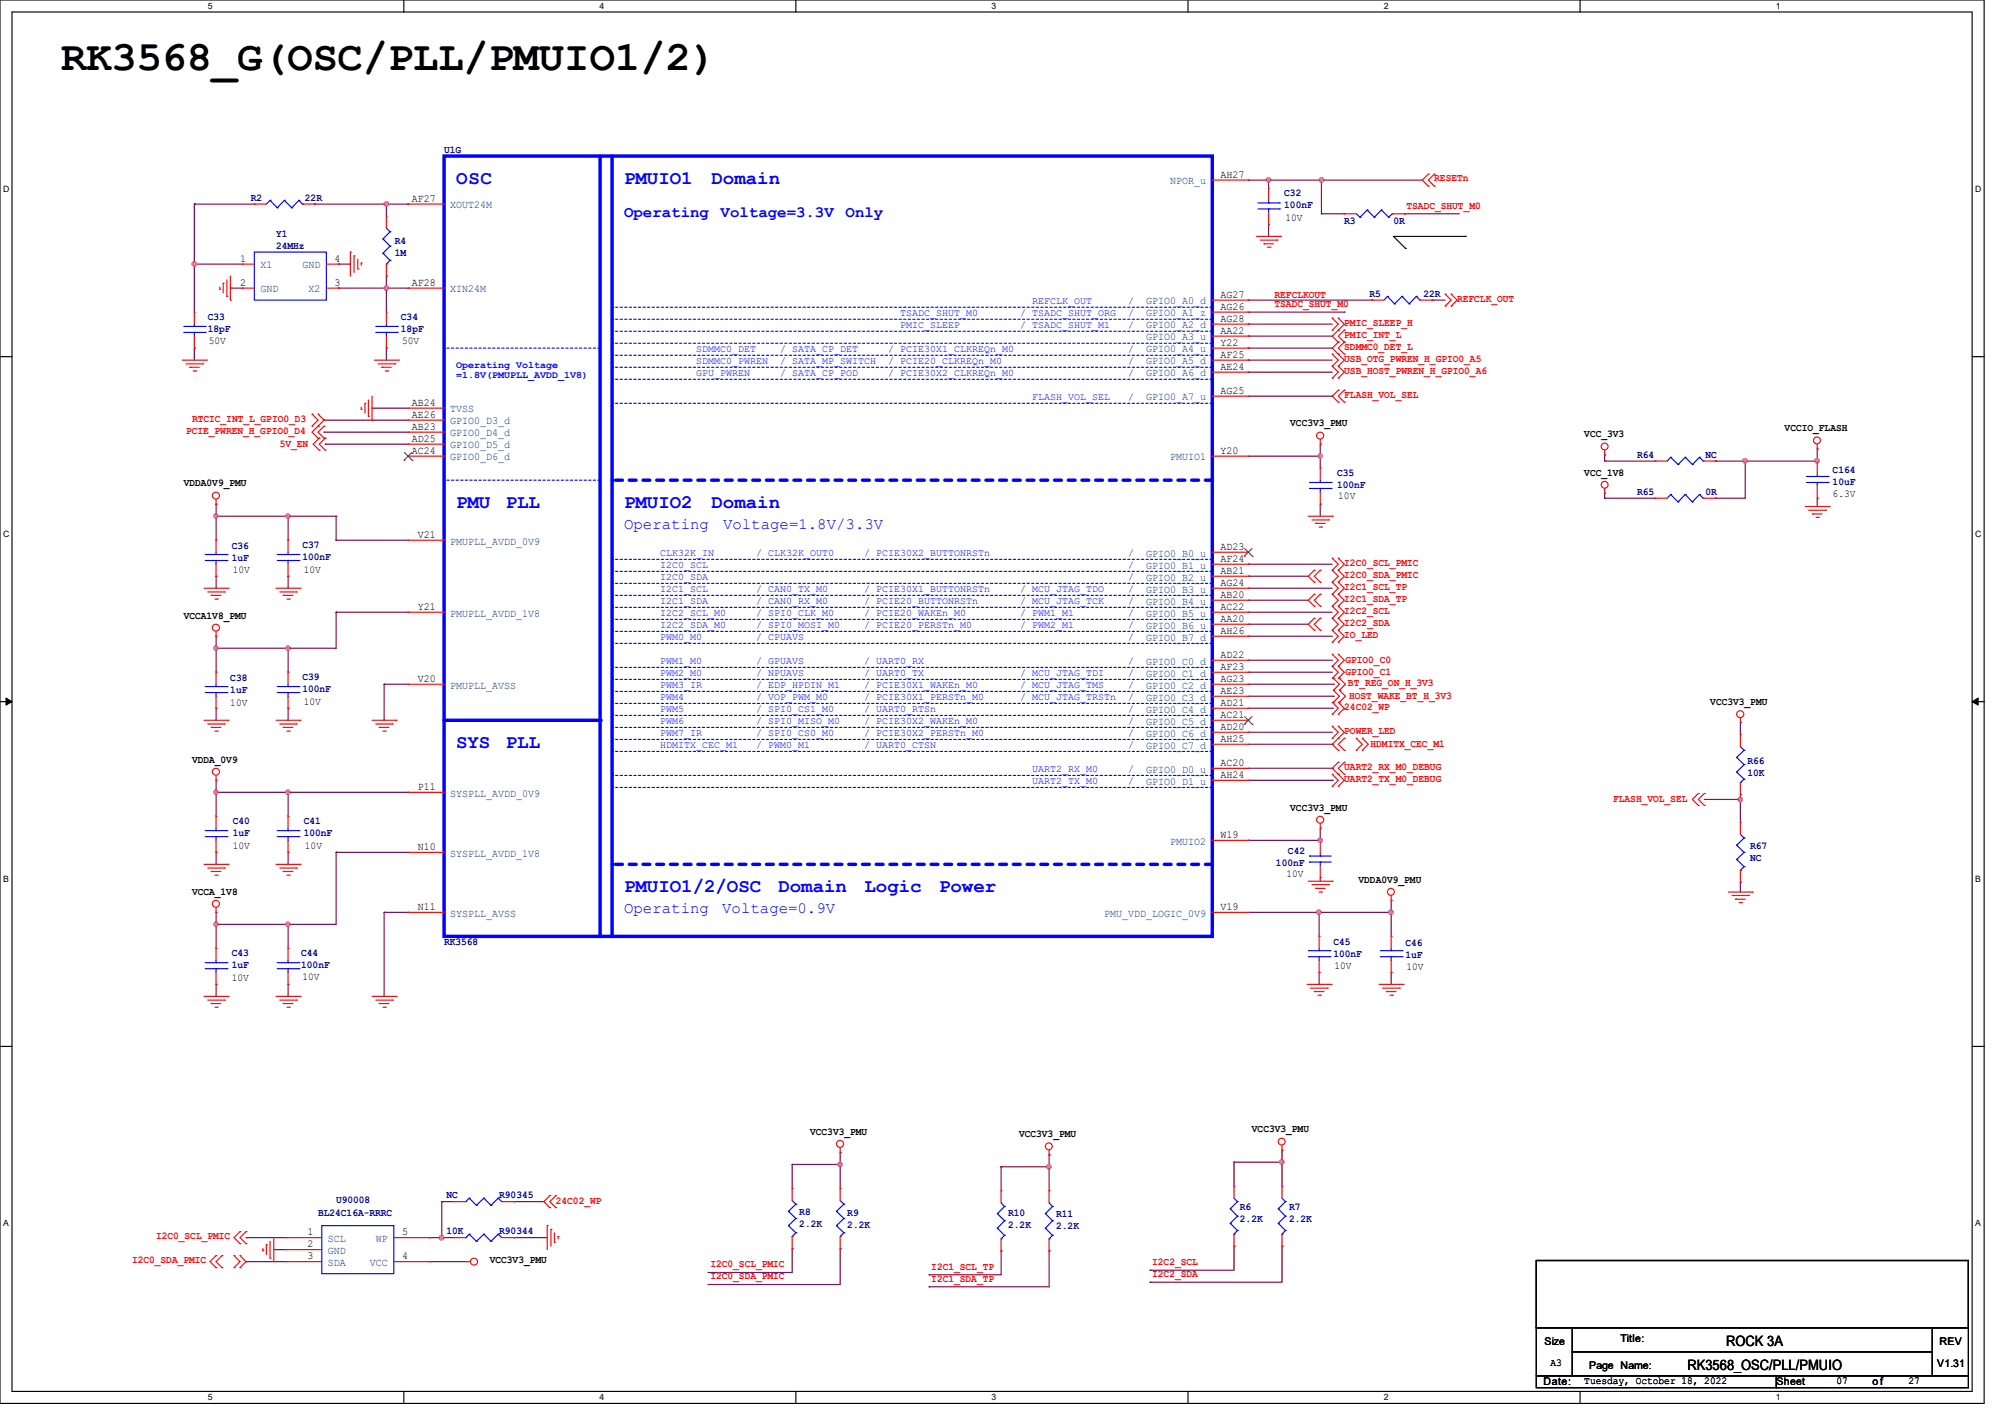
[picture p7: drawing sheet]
<svg xmlns="http://www.w3.org/2000/svg" width="297mm" height="210mm" viewBox="0 0 297 210" stroke-linecap="round" stroke-linejoin="round" font-family="sans-serif">
<defs><g id="words">
<text font-size="6.2" x="9.1" y="10.4">RK3568_G(OSC/PLL/PMUIO1/2)</text>
<g font-size="2.8" fill="#00f">
<text x="67.6" y="27.3">OSC</text>
<text x="92.5" y="27.3">PMUIO1</text>
<text x="105.4" y="27.3">Domain</text>
<text x="67.6" y="75.3">PMU</text>
<text x="74.9" y="75.3">PLL</text>
<text x="92.5" y="75.3">PMUIO2</text>
<text x="105.4" y="75.3">Domain</text>
<text x="67.6" y="110.8">SYS</text>
<text x="74.9" y="110.8">PLL</text>
<text x="92.5" y="132.2">PMUIO1/2/OSC</text>
<text x="115.3" y="132.2">Domain</text>
<text x="128.1" y="132.2">Logic</text>
<text x="139.1" y="132.2">Power</text>
</g>
<g font-size="2.3" fill="#00f">
<text x="92.5" y="32.1">Operating</text>
<text x="106.8" y="32.1">Voltage=3.3V</text>
<text x="125.3" y="32.1">Only</text>
<text x="92.5" y="78.4">Operating</text>
<text x="107.1" y="78.4">Voltage=1.8V/3.3V</text>
<text x="92.5" y="135.3">Operating</text>
<text x="107" y="135.3">Voltage=0.9V</text>
</g>
<g font-size="2.1">
<text x="250" y="202.9">RK3568_OSC/PLL/PMUIO</text>
<text x="255.7" y="199.3">ROCK 3A</text>
</g>
<g font-size="1.6" fill="#00007f">
<text x="65.8" y="22.6">U1G</text>
<text x="37.2" y="29.7">R2</text>
<text x="45.2" y="29.7">22R</text>
<text x="190.2" y="29">C32</text>
<text x="40.9" y="35.1">Y1</text>
<text x="190.2" y="30.8">100nF</text>
<text x="199.1" y="33.1">R3</text>
<text x="206.4" y="33.1">0R</text>
<text x="40.9" y="36.8">24MHz</text>
<text x="58.5" y="36.1">R4</text>
<text x="58.5" y="37.9">1M</text>
<text x="30.8" y="47.3">C33</text>
<text x="59.4" y="47.3">C34</text>
<text x="202.9" y="43.9">R5</text>
<text x="210.9" y="43.9">22R</text>
<text x="30.8" y="49.1">18pF</text>
<text x="59.4" y="49.1">18pF</text>
<text x="198.1" y="70.4">C35</text>
<text x="242.5" y="67.8">R64</text>
<text x="252.6" y="67.8">NC</text>
<text x="271.5" y="70.1">C164</text>
<text x="271.5" y="71.8">10uF</text>
<text x="198.1" y="72.2">100nF</text>
<text x="242.5" y="73.3">R65</text>
<text x="252.6" y="73.3">0R</text>
<text x="34.3" y="81.3">C36</text>
<text x="34.3" y="83.1">1uF</text>
<text x="44.8" y="81.1">C37</text>
<text x="44.8" y="82.9">100nF</text>
<text x="34.1" y="100.8">C38</text>
<text x="44.8" y="100.7">C39</text>
<text x="34.1" y="102.6">1uF</text>
<text x="44.8" y="102.4">100nF</text>
<text x="258.9" y="113.1">R66</text>
<text x="258.9" y="114.9">10K</text>
<text x="34.5" y="122">C40</text>
<text x="34.5" y="123.8">1uF</text>
<text x="45" y="122">C41</text>
<text x="45" y="123.8">100nF</text>
<text x="259.2" y="125.7">R67</text>
<text x="189" y="128.2">100nF</text>
<text x="190.8" y="126.4">C42</text>
<text x="259.2" y="127.5">NC</text>
<text x="34.3" y="141.6">C43</text>
<text x="34.3" y="143.3">1uF</text>
<text x="44.6" y="141.6">C44</text>
<text x="44.6" y="143.3">100nF</text>
<text x="65.8" y="140">RK3568</text>
<text x="197.5" y="140">C45</text>
<text x="197.5" y="141.7">100nF</text>
<text x="208.2" y="140.1">C46</text>
<text x="208.2" y="141.9">1uF</text>
<text x="49.8" y="178.2">U90008</text>
<text x="66.1" y="177.5">NC</text>
<text x="74" y="177.5">R90345</text>
<text x="118.4" y="180">R8</text>
<text x="183.7" y="179.2">R6</text>
<text x="191" y="179.2">R7</text>
<text x="47.1" y="180.1">BL24C16A-RRRC</text>
<text x="66.1" y="182.8">10K</text>
<text x="74" y="182.8">R90344</text>
<text x="118.4" y="181.7">2.2K</text>
<text x="125.5" y="180.1">R9</text>
<text x="125.5" y="181.9">2.2K</text>
<text x="149.3" y="180.1">R10</text>
<text x="149.3" y="181.9">2.2K</text>
<text x="156.5" y="180.3">R11</text>
<text x="156.5" y="182.1">2.2K</text>
<text x="183.7" y="181">2.2K</text>
<text x="191" y="181">2.2K</text>
</g>
<g font-size="1.6">
<text x="61" y="29.8">AF27</text>
<text x="180.8" y="26.3">AH27</text>
<text x="190.4" y="32.7">10V</text>
<text x="35.6" y="38.7">1</text>
<text x="49.6" y="38.7">4</text>
<text x="35.6" y="42.3">2</text>
<text x="49.6" y="42.3">3</text>
<text x="61" y="42.3">AF28</text>
<text x="180.8" y="44.1">AG27</text>
<text x="180.8" y="45.8">AG26</text>
<text x="180.8" y="47.6">AG28</text>
<text x="30.9" y="51">50V</text>
<text x="59.6" y="51">50V</text>
<text x="180.8" y="49.4">AA22</text>
<text x="180.8" y="51.2">Y22</text>
<text x="180.8" y="53">AF25</text>
<text x="180.8" y="54.7">AE24</text>
<text x="180.8" y="58.3">AG25</text>
<text x="61" y="60.1">AB24</text>
<text x="61" y="61.8">AE26</text>
<text x="61" y="63.6">AB23</text>
<text x="61" y="65.4">AD25</text>
<text x="191.1" y="63.2">VCC3V3_PMU</text>
<text x="234.7" y="64.7">VCC_3V3</text>
<text x="264.4" y="63.8">VCCIO_FLASH</text>
<text x="61" y="67.2">AC24</text>
<text x="180.8" y="67.2">Y20</text>
<text x="234.7" y="70.4">VCC_1V8</text>
<text x="27.2" y="72">VDDA0V9_PMU</text>
<text x="198.2" y="74">10V</text>
<text x="271.5" y="73.6">6.3V</text>
<text x="61.9" y="79.6">V21</text>
<text x="180.8" y="81.4">AD23</text>
<text x="180.8" y="83.2">AF24</text>
<text x="34.5" y="84.8">10V</text>
<text x="45" y="84.8">10V</text>
<text x="180.8" y="85">AB21</text>
<text x="180.8" y="86.7">AG24</text>
<text x="180.8" y="88.5">AB20</text>
<text x="27.2" y="91.6">VCCA1V8_PMU</text>
<text x="61.9" y="90.3">Y21</text>
<text x="180.8" y="90.3">AC22</text>
<text x="180.8" y="92.1">AA20</text>
<text x="180.8" y="93.9">AH26</text>
<text x="61.9" y="101">V20</text>
<text x="180.8" y="97.4">AD22</text>
<text x="180.8" y="99.2">AF23</text>
<text x="180.8" y="101">AG23</text>
<text x="34.1" y="104.5">10V</text>
<text x="45" y="104.3">10V</text>
<text x="180.8" y="102.7">AE23</text>
<text x="180.8" y="104.5">AD21</text>
<text x="180.8" y="106.3">AC21</text>
<text x="253.4" y="104.4">VCC3V3_PMU</text>
<text x="28.4" y="112.9">VDDA_0V9</text>
<text x="180.8" y="108.1">AD20</text>
<text x="180.8" y="109.9">AH25</text>
<text x="180.8" y="113.4">AC20</text>
<text x="61.9" y="117">P11</text>
<text x="180.8" y="115.2">AH24</text>
<text x="34.5" y="125.7">10V</text>
<text x="45.2" y="125.7">10V</text>
<text x="61.9" y="125.9">N10</text>
<text x="180.8" y="124.1">W19</text>
<text x="191.1" y="120.1">VCC3V3_PMU</text>
<text x="190.6" y="130">10V</text>
<text x="201.2" y="130.7">VDDA0V9_PMU</text>
<text x="28.4" y="132.5">VCCA_1V8</text>
<text x="61.9" y="134.7">N11</text>
<text x="180.8" y="134.7">V19</text>
<text x="197.7" y="143.5">10V</text>
<text x="208.4" y="143.6">10V</text>
<text x="34.3" y="145.2">10V</text>
<text x="44.8" y="145.1">10V</text>
<text x="185.5" y="167.7">VCC3V3_PMU</text>
<text x="120" y="168.1">VCC3V3_PMU</text>
<text x="151" y="168.4">VCC3V3_PMU</text>
<text x="45.6" y="182.9">1</text>
<text x="45.6" y="184.7">2</text>
<text x="59.6" y="182.9">5</text>
<text x="45.6" y="186.5">3</text>
<text x="59.6" y="186.5">4</text>
<text x="72.6" y="187.1">VCC3V3_PMU</text>
<text x="228.8" y="199.1">Size</text>
<text x="229.7" y="202.3">A3</text>
<text x="235.4" y="202.7">Page Name:</text>
<text x="240" y="198.8">Title:</text>
<text x="287" y="202.5">V1.31</text>
<text x="287.3" y="199.1">REV</text>
<text x="228.6" y="205.2">Date:</text>
<text x="234.7" y="205">Tuesday, October 18, 2022</text>
<text x="263.1" y="205.2">Sheet</text>
<text x="272" y="205">07</text>
<text x="277.4" y="205.2">o f</text>
<text x="282.7" y="205">27</text>
</g>
<g font-size="1.6" fill="#003f7f">
<text x="173.4" y="27.3">NPOR_u</text>
<text x="66.7" y="30.9">XOUT24M</text>
<text x="38.6" y="39.8">X1</text>
<text x="44.8" y="39.8">GND</text>
<text x="38.6" y="43.3">GND</text>
<text x="45.7" y="43.3">X2</text>
<text x="66.7" y="43.3">XIN24M</text>
<text x="169.8" y="45.1">GPIO0_A0_d</text>
<text x="169.8" y="46.9">GPIO0_A1_z</text>
<text x="169.8" y="48.6">GPIO0_A2_d</text>
<text x="169.8" y="50.4">GPIO0_A3_u</text>
<text x="169.8" y="52.2">GPIO0_A4_u</text>
<text x="169.8" y="54">GPIO0_A5_d</text>
<text x="169.8" y="55.8">GPIO0_A6_d</text>
<text x="169.8" y="59.3">GPIO0_A7_u</text>
<text x="66.7" y="61.1">TVSS</text>
<text x="66.7" y="62.9">GPIO0_D3_d</text>
<text x="66.7" y="64.6">GPIO0_D4_d</text>
<text x="66.7" y="66.4">GPIO0_D5_d</text>
<text x="66.7" y="68.2">GPIO0_D6_d</text>
<text x="173.4" y="68.2">PMUIO1</text>
<text x="66.7" y="80.6">PMUPLL_AVDD_0V9</text>
<text x="169.8" y="82.4">GPIO0_B0_u</text>
<text x="169.8" y="84.2">GPIO0_B1_u</text>
<text x="169.8" y="86">GPIO0_B2_u</text>
<text x="169.8" y="87.8">GPIO0_B3_u</text>
<text x="169.8" y="89.5">GPIO0_B4_u</text>
<text x="66.7" y="91.3">PMUPLL_AVDD_1V8</text>
<text x="169.8" y="91.3">GPIO0_B5_u</text>
<text x="169.8" y="93.1">GPIO0_B6_u</text>
<text x="169.8" y="94.9">GPIO0_B7_d</text>
<text x="66.7" y="102">PMUPLL_AVSS</text>
<text x="169.8" y="98.4">GPIO0_C0_d</text>
<text x="169.8" y="100.2">GPIO0_C1_d</text>
<text x="169.8" y="102">GPIO0_C2_d</text>
<text x="169.8" y="103.8">GPIO0_C3_d</text>
<text x="169.8" y="105.5">GPIO0_C4_d</text>
<text x="169.8" y="107.3">GPIO0_C5_d</text>
<text x="169.8" y="109.1">GPIO0_C6_d</text>
<text x="169.8" y="110.9">GPIO0_C7_d</text>
<text x="66.7" y="118">SYSPLL_AVDD_0V9</text>
<text x="169.8" y="114.4">GPIO0_D0_u</text>
<text x="169.8" y="116.2">GPIO0_D1_u</text>
<text x="173.4" y="125.1">PMUIO2</text>
<text x="66.7" y="126.9">SYSPLL_AVDD_1V8</text>
<text x="66.7" y="135.8">SYSPLL_AVSS</text>
<text x="163.6" y="135.8">PMU_VDD_LOGIC_0V9</text>
<text x="48.6" y="183.9">SCL</text>
<text x="48.6" y="185.7">GND</text>
<text x="55.7" y="183.9">WP</text>
<text x="48.6" y="187.5">SDA</text>
<text x="54.8" y="187.5">VCC</text>
</g>
<g font-size="1.6" fill="#f00">
<text x="212.5" y="26.9">RESETn</text>
<text x="208.4" y="30.9">TSADC_SHUT_M0</text>
<text x="188.8" y="44.1">REFCLKOUT</text>
<text x="188.8" y="45.5">TSADC_SHUT_M0</text>
<text x="215.9" y="44.7">REFCLK_OUT</text>
<text x="199.1" y="53.5">USB_OTG_PWREN_H_GPIO0_A5</text>
<text x="199.1" y="48.2">PMIC_SLEEP_H</text>
<text x="199.1" y="50">PMIC_INT_L</text>
<text x="199.1" y="51.8">SDMMC0_DET_L</text>
<text x="199.1" y="55.3">USB_HOST_PWREN_H_GPIO0_A6</text>
<text x="199.1" y="58.9">FLASH_VOL_SEL</text>
<text x="27.6" y="64.2">PCIE_PWREN_H_GPIO0_D4</text>
<text x="28.4" y="62.4">RTCIC_INT_L_GPIO0_D3</text>
<text x="41.4" y="66.2">5V_EN</text>
<text x="199.1" y="83.8">I2C0_SCL_PMIC</text>
<text x="199.1" y="85.6">I2C0_SDA_PMIC</text>
<text x="199.1" y="87.3">I2C1_SCL_TP</text>
<text x="199.1" y="89.1">I2C1_SDA_TP</text>
<text x="199.1" y="94.4">IO_LED</text>
<text x="199.1" y="90.9">I2C2_SCL</text>
<text x="199.1" y="92.7">I2C2_SDA</text>
<text x="199.3" y="98.2">GPIO0_C0</text>
<text x="199.3" y="99.9">GPIO0_C1</text>
<text x="199.7" y="101.6">BT_REG_ON_H_3V3</text>
<text x="199.1" y="105.1">24C02_WP</text>
<text x="199.9" y="103.5">HOST_WAKE_BT_H_3V3</text>
<text x="199.1" y="108.7">POWER_LED</text>
<text x="203" y="110.6">HDMITX_CEC_M1</text>
<text x="199.1" y="115.8">UART2_TX_M0_DEBUG</text>
<text x="199.1" y="114">UART2_RX_M0_DEBUG</text>
<text x="239" y="118.8">FLASH_VOL_SEL</text>
<text x="82.3" y="178.3">24C02_WP</text>
<text x="23.1" y="183.5">I2C0_SCL_PMIC</text>
<text x="19.6" y="187.1">I2C0_SDA_PMIC</text>
<text x="105.2" y="187.7">I2C0_SCL_PMIC</text>
<text x="105.2" y="189.5">I2C0_SDA_PMIC</text>
<text x="138" y="188">I2C1_SCL_TP</text>
<text x="138" y="189.8">I2C1_SDA_TP</text>
<text x="170.7" y="187.4">I2C2_SCL</text>
<text x="170.7" y="189.1">I2C2_SDA</text>
</g>
<g font-size="1.5" fill="#00f">
<text x="133.3" y="46.7">TSADC_SHUT_M0</text>
<text x="151.1" y="46.7">/ TSADC_SHUT_ORG</text>
<text x="152.9" y="45">REFCLK_OUT</text>
<text x="167.1" y="46.7">/</text>
<text x="167.1" y="45">/</text>
<text x="103.1" y="53.8">SDMMC0_PWREN</text>
<text x="103.1" y="52.1">SDMMC0_DET</text>
<text x="115.6" y="52.1">/ SATA_CP_DET</text>
<text x="115.6" y="53.8">/ SATA_MP_SWITCH</text>
<text x="131.6" y="53.8">/ PCIE20_CLKREQn_M0</text>
<text x="131.6" y="52.1">/ PCIE30X1_CLKREQn_M0</text>
<text x="133.3" y="48.5">PMIC_SLEEP</text>
<text x="151.1" y="48.5">/ TSADC_SHUT_M1</text>
<text x="167.1" y="53.8">/</text>
<text x="167.1" y="52.1">/</text>
<text x="167.1" y="48.5">/</text>
<text x="67.6" y="54.6">Operating Voltage</text>
<text x="67.6" y="56">=1.8V(PMUPLL_AVDD_1V8)</text>
<text x="103.1" y="55.6">GPU_PWREN</text>
<text x="115.6" y="55.6">/ SATA_CP_POD</text>
<text x="131.6" y="55.6">/ PCIE30X2_CLKREQn_M0</text>
<text x="152.9" y="59.2">FLASH_VOL_SEL</text>
<text x="167.1" y="55.6">/</text>
<text x="167.1" y="59.2">/</text>
<text x="97.8" y="82.3">CLK32K_IN</text>
<text x="112" y="82.3">/ CLK32K_OUT0</text>
<text x="128" y="82.3">/ PCIE30X2_BUTTONRSTn</text>
<text x="167.1" y="82.3">/</text>
<text x="97.8" y="85.9">I2C0_SDA</text>
<text x="97.8" y="87.6">I2C1_SCL</text>
<text x="97.8" y="84.1">I2C0_SCL</text>
<text x="97.8" y="89.4">I2C1_SDA</text>
<text x="112" y="89.4">/ CAN0_RX_M0</text>
<text x="112" y="87.6">/ CAN0_TX_M0</text>
<text x="128" y="87.6">/ PCIE30X1_BUTTONRSTn</text>
<text x="128" y="89.4">/ PCIE20_BUTTONRSTn</text>
<text x="151.1" y="89.4">/ MCU_JTAG_TCK</text>
<text x="151.1" y="87.6">/ MCU_JTAG_TDO</text>
<text x="167.1" y="87.6">/</text>
<text x="167.1" y="89.4">/</text>
<text x="167.1" y="85.9">/</text>
<text x="167.1" y="84.1">/</text>
<text x="97.8" y="94.7">PWM0_M0</text>
<text x="97.8" y="93">I2C2_SDA_M0</text>
<text x="97.8" y="91.2">I2C2_SCL_M0</text>
<text x="112" y="94.7">/ CPUAVS</text>
<text x="112" y="93">/ SPI0_MOSI_M0</text>
<text x="112" y="91.2">/ SPI0_CLK_M0</text>
<text x="128" y="93">/ PCIE20_PERSTn_M0</text>
<text x="128" y="91.2">/ PCIE20_WAKEn_M0</text>
<text x="151.1" y="91.2">/ PWM1_M1</text>
<text x="151.1" y="93">/ PWM2_M1</text>
<text x="167.1" y="94.7">/</text>
<text x="167.1" y="91.2">/</text>
<text x="167.1" y="93">/</text>
<text x="97.8" y="98.3">PWM1_M0</text>
<text x="97.8" y="101.9">PWM3_IR</text>
<text x="97.8" y="100.1">PWM2_M0</text>
<text x="112" y="98.3">/ GPUAVS</text>
<text x="112" y="101.9">/ EDP_HPDIN_M1</text>
<text x="112" y="100.1">/ NPUAVS</text>
<text x="128" y="101.9">/ PCIE30X1_WAKEn_M0</text>
<text x="128" y="100.1">/ UART0_TX</text>
<text x="128" y="98.3">/ UART0_RX</text>
<text x="151.1" y="101.9">/ MCU_JTAG_TMS</text>
<text x="151.1" y="100.1">/ MCU_JTAG_TDI</text>
<text x="167.1" y="100.1">/</text>
<text x="167.1" y="98.3">/</text>
<text x="167.1" y="101.9">/</text>
<text x="97.8" y="103.6">PWM4</text>
<text x="97.8" y="105.4">PWM5</text>
<text x="97.8" y="107.2">PWM6</text>
<text x="112" y="103.6">/ VOP_PWM_M0</text>
<text x="112" y="107.2">/ SPI0_MISO_M0</text>
<text x="112" y="105.4">/ SPI0_CS1_M0</text>
<text x="128" y="103.6">/ PCIE30X1_PERSTn_M0</text>
<text x="128" y="107.2">/ PCIE30X2_WAKEn_M0</text>
<text x="128" y="105.4">/ UART0_RTSn</text>
<text x="151.1" y="103.6">/ MCU_JTAG_TRSTn</text>
<text x="167.1" y="105.4">/</text>
<text x="167.1" y="107.2">/</text>
<text x="167.1" y="103.6">/</text>
<text x="97.8" y="110.7">HDMITX_CEC_M1</text>
<text x="97.8" y="109">PWM7_IR</text>
<text x="112" y="109">/ SPI0_CS0_M0</text>
<text x="112" y="110.7">/ PWM0_M1</text>
<text x="128" y="110.7">/ UART0_CTSN</text>
<text x="128" y="109">/ PCIE30X2_PERSTn_M0</text>
<text x="167.1" y="110.7">/</text>
<text x="167.1" y="109">/</text>
<text x="152.9" y="114.3">UART2_RX_M0</text>
<text x="152.9" y="116.1">UART2_TX_M0</text>
<text x="167.1" y="116.1">/</text>
<text x="167.1" y="114.3">/</text>
</g>
<g font-size="1.3">
<text x="30.8" y="1.3">5</text>
<text x="88.8" y="1.3">4</text>
<text x="146.9" y="1.3">3</text>
<text x="205" y="1.3">2</text>
<text x="263.1" y="1.3">1</text>
<text x=".5" y="28.4">D</text>
<text x="292.6" y="28.4">D</text>
<text x=".5" y="79.5">C</text>
<text x="292.6" y="79.5">C</text>
<text x=".5" y="130.6">B</text>
<text x="292.6" y="130.6">B</text>
<text x=".5" y="181.7">A</text>
<text x="292.6" y="181.7">A</text>
<text x="30.8" y="207.4">5</text>
<text x="88.8" y="207.4">4</text>
<text x="146.9" y="207.4">3</text>
<text x="205" y="207.4">2</text>
<text x="263.1" y="207.4">1</text>
</g>
</g></defs>
<path d="M0 0h293.9v207.9h-293.9zM1.8 1.8h290.3v204.3h-290.3z" fill="none" stroke="#000" stroke-width=".17"/>
<g fill="#fff">
<path d="M30.8 .2h.7v1.4h-.7z"/>
<path d="M30.8 206.2h.7v1.4h-.7z"/>
</g>
<path d="M59.8 0v1.8M59.8 206.1v1.8" fill="none" stroke="#000" stroke-width=".17"/>
<g fill="#fff">
<path d="M88.8 .2h.7v1.4h-.7z"/>
<path d="M88.8 206.2h.7v1.4h-.7z"/>
</g>
<path d="M117.9 0v1.8M117.9 206.1v1.8" fill="none" stroke="#000" stroke-width=".17"/>
<g fill="#fff">
<path d="M146.9 .2h.7v1.4h-.7z"/>
<path d="M146.9 206.2h.7v1.4h-.7z"/>
</g>
<path d="M176 0v1.8M176 206.1v1.8" fill="none" stroke="#000" stroke-width=".17"/>
<g fill="#fff">
<path d="M205 .2h.7v1.4h-.7z"/>
<path d="M205 206.2h.7v1.4h-.7z"/>
</g>
<path d="M234.1 0v1.8M234.1 206.1v1.8" fill="none" stroke="#000" stroke-width=".17"/>
<g fill="#fff">
<path d="M263.1 .2h.6v1.4h-.6z"/>
<path d="M263.1 206.2h.6v1.4h-.6z"/>
<path d="M.5 27.3h.9v1.4h-.9z"/>
<path d="M292.6 27.3h.9v1.4h-.9z"/>
<path d="M.5 78.4h.9v1.4h-.9z"/>
<path d="M292.6 78.4h.9v1.4h-.9z"/>
</g>
<path d="M0 52.8h1.8M292.1 52.8h1.8" fill="none" stroke="#000" stroke-width=".17"/>
<g fill="#fff">
<path d="M.5 129.5h.8v1.4h-.8z"/>
<path d="M292.6 129.5h.8v1.4h-.8z"/>
</g>
<path d="M0 103.9h1.8M292.1 103.9h1.8" fill="none" stroke="#000" stroke-width=".17"/>
<path d="M.9 103.4l.9 .5-.9 .5zM292.1 103.9l.9-.5v1z" fill="#000" stroke="#000" stroke-width=".15"/>
<g fill="#fff">
<path d="M.5 180.5h.8v1.4h-.8z"/>
<path d="M292.6 180.5h.8v1.4h-.8z"/>
</g>
<path d="M208.2 36.8h.1M217.1 35h.1M217.1 35h-10.7l1.8 1.8M0 155h1.8M292.1 155h1.8M227.6 186.7h64v9.9h-64zM227.6 196.6h5.3v7.2h-5.3zM232.9 196.6h53.4v3.6h-53.4zM286.3 196.6h5.3v7.2h-5.3zM227.6 203.8h35.5v1.7h-35.5zM232.9 200.2h53.4v3.6h-53.4zM263.1 203.8h28.5v1.7h-28.5z" fill="none" stroke="#000" stroke-width=".17"/>
<g fill="none" stroke="#7f003f" stroke-width=".17">
<path d="M28.8 39.1h.1M28.8 30.2h.1M28.8 30.2v16M28.8 30.2h8.9M28.8 39.1h7.1M46.6 30.2h.1M46.6 30.2h13.9M50.1 39.1h.1M50.1 39.1h1.8M57.2 30.2h.1M57.2 30.2v1.8M184.9 26.7h25.8"/>
<path d="M187.9 26.7h.1M187.9 33.2h.1M187.9 26.7v1.2M187.9 33.2v1.8M195.7 31.7h.1M195.7 26.7h.1M195.7 31.7h3.4M195.7 26.7v5M208 31.7h.1M208 31.7h8.2M28.8 51.6h.1M28.8 51.6v1.7"/>
<path d="M34.1 42.7h.1M34.1 42.7h1.8M50.1 42.7h.1M50.1 42.7h10.4M57.2 51.6h.1M57.2 40.9h.1M57.2 42.7h.1M57.2 40.9v5.3M57.2 51.6v1.7M184.9 53.3h.1M184.9 55.1h.1M184.9 51.6h.1"/>
<path d="M184.9 49.8h.1M184.9 48h.1M184.9 53.3h12.5M184.9 55.1h12.5M184.9 58.7h12.5M184.9 44.4h18.3M184.9 46.2h14.2M184.9 51.6h12.5M184.9 49.8h12.5M184.9 48h12.5M197.4 58.7h.1M199.1 46.2h.1"/>
<path d="M203.2 44.4h.1M212.1 44.4h.1M212.1 44.4h2M32 76.5h.1M32 74.7h.1M32 76.5h17.8M32 74.7v5.3M42.7 76.5h.1M42.7 76.5v3.5M48 62.2h.1M48 64h.1M48 62.2h12.5"/>
<path d="M48 64h12.5M48.2 65.8h.1M48.2 65.8h12.3M49.8 76.5h.1M49.8 76.5v3.5M55.1 60.5h.1M55.1 60.5h5.4M184.9 67.6h10.7M195.6 65.8h.1M195.6 67.6h.1M195.6 74.7h.1M195.6 65.8v3.5"/>
<path d="M195.6 74.7v1.8M237.7 73.8h.1M237.7 73.1h.1M237.7 68.3h.1M237.7 67.4h.1M237.7 73.8h7.5M237.7 68.3h7.5M237.7 67.4v.9M237.7 73.1v.7M254.1 73.8h.1M254.1 68.3h.1M254.1 68.3h15.1"/>
<path d="M258.5 68.3h.1M258.5 68.3v5.5h-4.4M269.2 68.3h.1M269.2 73.8h.1M269.2 66.5h.1M269.2 66.5v2M269.2 73.8v1.2M32 85.3h.1M32 96h.1M32 94.2h.1M32 85.3v1.8M32 94.2v5.4"/>
<path d="M42.7 85.3h.1M42.7 96h.1M42.7 85.3v1.8M42.7 96v3.6M49.8 80h.1M49.8 90.7h.1M49.8 90.7v5.3h-17.8M49.8 80h10.7M49.8 90.7h10.7M184.9 88.9h.1M184.9 87.1h.1M184.9 83.6h.1"/>
<path d="M184.9 85.3h.1M184.9 94.2h.1M184.9 97.8h.1M184.9 99.6h.1M184.9 92.5h.1M184.9 90.7h.1M184.9 90.7h12.5M184.9 88.9h8.9M184.9 87.1h12.5M184.9 83.6h12.5M184.9 85.3h8.9M184.9 94.2h12.5"/>
<path d="M184.9 97.8h12.5M184.9 99.6h12.5M184.9 92.5h8.9M32 104.9h.1M32 117.3h.1M32 115.6h.1M32 104.9v1.8M32 115.6v5.3M32 117.3h28.5M42.7 104.9h.1M42.7 117.3h.1M42.7 104.9v1.8"/>
<path d="M42.7 117.3v3.6M56.9 101.3h.1M56.9 101.3h3.6M56.9 101.3v5.4M184.9 108.5h.1M184.9 101.3h12.6M184.9 115.6h12.5M184.9 113.8h12.5M184.9 110.2h12.5M184.9 108.5h12.5M184.9 104.9h12.5M184.9 103.1h12.6"/>
<path d="M197.4 115.6h.1M197.4 113.8h.1M197.4 110.2h.1M197.4 104.9h.1M197.5 101.3h.1M197.5 103.1h.1M252.5 118.4h.1M252.5 118.4h5.3M257.8 107h.1M257.8 117.7h.1M257.8 118.4h.1M257.8 107v1.8"/>
<path d="M257.8 117.7v4.1M32 126.2h.1M32 136.9h.1M32 135.1h.1M32 126.2v1.8M32 135.1v5.4M42.7 136.9h.1M42.7 126.2h.1M42.7 126.2v1.8M42.7 136.9v3.6M49.8 126.2h.1M49.8 126.2v10.7h-17.8"/>
<path d="M49.8 126.2h10.7M56.9 135.1h.1M56.9 135.1v12.5M56.9 135.1h3.6M184.9 135.1h21.2M184.9 124.5h10.7M195.4 135.1h.1M195.4 135.1v3.6M195.6 122.7h.1M195.6 124.5h.1M195.6 130h.1M195.6 122.7v1.9"/>
<path d="M195.6 130v.5M206.1 133.4h.1M206.1 135.1h.1M206.1 133.4v5.3M257.8 130.7h.1M257.8 130.7v1.4M32 145.8h.1M32 145.8v1.8M42.7 145.8h.1M42.7 145.8v1.8M195.4 144h.1M195.4 144v1.8"/>
<path d="M206.1 144h.1M206.1 144v1.8M65.4 178h.1M65.4 178h1.8M65.4 178v5.3M76.1 178h.1M76.1 178h4.5M117.3 172.5h.1M117.3 172.5v3.5M117.3 172.5h7.2M124.5 170.7h.1M124.5 172.5h.1"/>
<path d="M124.5 170.7v5.3M148.3 172.8h.1M148.3 172.8v3.6M148.3 172.8h7.1M155.4 171h.1M155.4 172.8h.1M155.4 171v5.4M182.8 172.1h.1M182.8 172.1v3.6M182.8 172.1h7.1M189.9 170.3h.1M189.9 172.1h.1"/>
<path d="M189.9 170.3v5.4M36.4 183.3h.1M36.4 186.9h.1M36.4 186.9h5.9M36.4 183.3h5.9M40.6 185.1h.1M40.6 185.1h1.7M63.7 186.9h.1M63.7 183.3h.1M63.7 186.9h5.3M63.7 183.3h3.5M65.4 183.3h.1"/>
<path d="M76.1 183.3h.1M76.1 183.3h5M104.9 188.5h.1M104.9 190.2h.1M117.3 184.9h.1M117.3 184.9v3.6h-12.4M124.5 184.9h.1M124.5 184.9v5.3h-19.6M137.6 188.8h.1M137.6 190.6h.1M148.3 185.3h.1M148.3 185.3v3.5h-10.7"/>
<path d="M155.4 185.3h.1M155.4 185.3v5.3h-17.8M170.3 188.1h.1M170.3 189.9h.1M182.8 184.6h.1M182.8 184.6v3.5h-12.5M189.9 184.6h.1M189.9 184.6v5.3h-19.6"/>
</g>
<g fill="#f0f" stroke="#f0f" stroke-width=".17">
<circle cx="28.8" cy="39.1" r=".34"/>
<circle cx="57.2" cy="30.2" r=".34"/>
<circle cx="57.2" cy="42.7" r=".34"/>
<circle cx="42.7" cy="76.4" r=".32"/>
<circle cx="32" cy="76.4" r=".32"/>
<circle cx="32" cy="96" r=".32"/>
<circle cx="42.7" cy="96" r=".32"/>
<circle cx="32" cy="117.3" r=".32"/>
<circle cx="42.7" cy="117.3" r=".32"/>
<circle cx="32" cy="136.9" r=".32"/>
<circle cx="42.7" cy="136.9" r=".32"/>
<circle cx="195.6" cy="124.4" r=".32"/>
<circle cx="195.4" cy="135.1" r=".34"/>
<circle cx="187.9" cy="26.6" r=".34"/>
<circle cx="195.6" cy="67.5" r=".32"/>
<circle cx="195.7" cy="26.6" r=".34"/>
<circle cx="155.4" cy="172.8" r=".34"/>
<circle cx="124.4" cy="172.4" r=".32"/>
<circle cx="189.9" cy="172.1" r=".34"/>
<circle cx="65.4" cy="183.3" r=".34"/>
<circle cx="269.2" cy="68.2" r=".34"/>
<circle cx="258.5" cy="68.2" r=".34"/>
<circle cx="257.8" cy="118.4" r=".32"/>
<circle cx="206" cy="135.1" r=".34"/>
</g>
<g fill="none" stroke="#f00" stroke-width=".17">
<path d="M35.9 39.1h.1M35.9 39.1h1.8M37.7 30.2h.1M37.7 30.2h1.8M44.8 30.2h1.8M46.6 30.2h.1M48.3 39.1h1.8M50.1 39.1h.1M51.9 37.3h.1M51.9 37.3v3.6M52.5 37.9h.1M52.5 37.9v2.4"/>
<path d="M53 39.8h.1M53 38.4v1.4M53.5 38.9h.1M53.5 38.9v.4M186.1 35h3.6M186.7 35.6h2.5M187.2 36.1h.1M187.2 36.1h1.4M187.7 36.6h.4M187.9 27.9h.1M187.9 33.2h.1M187.9 27.9v1.8"/>
<path d="M187.9 31.5v1.7M188.1 36.6h.1M189.2 35.6h.1M189.7 35h.1M199.1 31.7h.1M199.1 31.7h1.8M206.2 31.7h1.8M208 31.7h.1M211.6 25.8h.1M211.6 27.6h.1M211.6 25.8l-.9 .9 .9 .9M212.5 27.6h.1"/>
<path d="M212.5 25.8h.1M212.5 25.8l-.9 .9 .9 .9M27 53.3h3.6M27.6 53.9h2.5M28.1 54.4h.1M28.1 54.4h1.4M28.6 54.9h.4M28.8 46.2h.1M28.8 51.6h.1M28.8 46.2v1.8M28.8 49.8v1.8M29 54.9h.1"/>
<path d="M30.1 53.9h.1M30.6 53.3h.1M32.6 42.8h.1M32.6 42.5v.3M33.1 42h.1M33.1 42v1.4M33.6 43.9h.1M33.6 41.4v2.5M34.1 44.4h.1M34.1 40.9v3.5M35.9 42.7h.1M35.9 42.7h1.8"/>
<path d="M48.3 42.7h1.8M50.1 42.7h.1M54.1 59.7h.1M54.1 59.7v1.5M54.6 59.2v2.5M55.1 58.7v3.5M55.5 53.3h3.5M56 53.9h2.5M56.6 54.4h.1M56.6 54.4h1.4M57.1 54.9h.3M57.2 46.2h.1"/>
<path d="M57.2 51.6h.1M57.2 46.2v1.8M57.2 49.8v1.8M57.4 54.9h.1M58.5 53.9h.1M59 53.3h.1M197.4 54.2h.1M197.4 52.5h.1M197.4 56h.1M197.4 48.9h.1M197.4 47.1h.1M197.4 52.5l.8 .8-.8 .9"/>
<path d="M197.4 54.2l.8 .9-.8 .9M197.4 47.1l.8 .9-.8 .9M198.2 54.2h.1M198.2 52.5h.1M198.2 56h.1M198.2 57.8h.1M198.2 59.6h.1M198.2 48.9h.1M198.2 47.1h.1M198.2 50.7h.1M198.2 50.7l-.8 .9 1.7 1.7-.9 .9M198.2 54.2l.9 .9-.9 .9"/>
<path d="M198.2 57.8l-.8 .9 .8 .9M198.2 47.1l.9 .9-1.7 1.8 .8 .9M199.1 59.6h.1M199.1 57.8h.1M199.1 50.7h.1M199.1 48.9h.1M199.1 52.5h.1M199.1 57.8l-.9 .9 .9 .9M199.1 48.9l-.9 .9 .9 .9M199.1 50.7l-.9 .9 .9 .9M203.2 44.4h.1M203.2 44.4h1.8"/>
<path d="M210.4 44.4h1.7M212.1 44.4h.1M214.1 45.3h.1M214.1 43.6h.1M214.1 43.6l.9 .8-.9 .9M215 45.3h.1M215 43.6h.1M215 43.6l.9 .8-.9 .9M32 74.7h.1M32 74v.7M46.2 61.3h.1M46.2 63.1h.1"/>
<path d="M46.2 61.3l.9 .9-.9 .9M47.1 63.1h.1M47.1 64.9h.1M47.1 61.3h.1M47.1 61.3l.9 .9-1.8 1.8 .9 .9M47.3 64.9h.1M47.3 66.7h.1M47.3 64.9l-.9 .9 .9 .9M48 63.1h.1M48 64.9h.1M48 63.1l-.9 .9 .9 .9M48.2 64.9h.1"/>
<path d="M48.2 66.7h.1M48.2 64.9l-.9 .9 .9 .9M53.5 60.6h.1M53.5 60.3v.3M54.6 61.7h.1M55.1 62.2h.1M193.8 76.5h3.6M194.4 77h2.4M194.9 77.5h.1M194.9 77.5h1.4M195.4 78.1h.3M195.6 65.8h.1"/>
<path d="M195.6 69.3h.1M195.6 74.7h.1M195.6 65.1v.7M195.6 69.3v1.8M195.6 72.9v1.8M195.7 78.1h.1M196.8 77h.1M197.4 76.5h.1M237.7 73.1h.1M237.7 67.4h.1M237.7 66.7v.7M237.7 72.3v.8"/>
<path d="M245.2 68.3h.1M245.2 68.3h1.8M252.3 68.3h1.8M254.1 68.3h.1M267.4 75h3.6M267.9 75.6h2.5M268.5 76.1h.1M268.5 76.1h1.4M269 76.6h.4M269.2 66.5h.1M269.2 68.5h.1M269.2 73.8h.1"/>
<path d="M269.2 65.8v.7M269.2 68.5v1.7M269.2 72v1.8M269.4 76.6h.1M270.4 75.6h.1M271 75h.1M30.2 87.1h3.6M30.8 87.7h2.4M31.3 88.2h.1M31.3 88.2h1.4M31.8 88.7h.4M32 94.2h.1"/>
<path d="M32 99.6h.1M32 80h.1M32 85.3h.1M32 80v1.8M32 83.6v1.7M32 93.5v.7M32 99.6v1.7M32.2 88.7h.1M33.2 87.7h.1M33.8 87.1h.1M40.9 87.1h3.6M41.4 87.7h2.5"/>
<path d="M42 88.2h.1M42 88.2h1.4M42.5 88.7h.3M42.7 80h.1M42.7 85.3h.1M42.7 99.6h.1M42.7 80v1.8M42.7 83.6v1.7M42.7 99.6v1.7M42.8 88.7h.1M43.9 87.7h.1M44.5 87.1h.1"/>
<path d="M194.7 84.5h.1M194.7 86.2h.1M194.7 88h.1M194.7 89.8h.1M194.7 91.6h.1M194.7 93.3h.1M194.7 88l-.9 .9 .9 .9M194.7 84.5l-.9 .8 .9 .9M194.7 91.6l-.9 .9 .9 .8M195.6 86.2h.1M195.6 84.5h.1M195.6 89.8h.1"/>
<path d="M195.6 88h.1M195.6 93.3h.1M195.6 91.6h.1M195.6 84.5l-.9 .8 .9 .9M195.6 88l-.9 .9 .9 .9M195.6 91.6l-.9 .9 .9 .8M197.4 84.5h.1M197.4 82.7h.1M197.4 86.2h.1M197.4 88h.1M197.4 89.8h.1M197.4 93.3h.1"/>
<path d="M197.4 95.1h.1M197.4 91.6h.1M197.4 98.7h.1M197.4 96.9h.1M197.4 82.7l.8 .9-.8 .9M197.4 88l.8 .9-.8 .9M197.4 84.5l.8 .8-.8 .9M197.4 86.2l.8 .9-.8 .9M197.4 91.6l.8 .9-.8 .8M197.4 93.3l.8 .9-.8 .9M197.4 89.8l.8 .9-.8 .9M197.4 96.9l.8 .9-.8 .9"/>
<path d="M197.4 98.7l.8 .9-.8 .9M198.2 84.5h.1M198.2 82.7h.1M198.2 86.2h.1M198.2 88h.1M198.2 89.8h.1M198.2 93.3h.1M198.2 95.1h.1M198.2 91.6h.1M198.2 98.7h.1M198.2 96.9h.1M198.2 82.7l.9 .9-.9 .9"/>
<path d="M198.2 89.8l.9 .9-.9 .9M198.2 84.5l.9 .8-.9 .9M198.2 86.2l.9 .9-.9 .9M198.2 93.3l.9 .9-.9 .9M198.2 88l.9 .9-.9 .9M198.2 96.9l.9 .9-.9 .9M198.2 91.6l.9 .9-.9 .8M198.2 98.7l.9 .9-.9 .9M30.2 106.7h3.6M30.8 107.2h2.4M31.3 107.7h.1M31.3 107.7h1.4"/>
<path d="M31.8 108.3h.4M32 115.6h.1M32 104.9h.1M32 103.1v1.8M32 114.9v.7M32.2 108.3h.1M33.2 107.2h.1M33.8 106.7h.1M40.9 106.7h3.6M41.4 107.2h2.5M42 107.7h.1M42 107.7h1.4"/>
<path d="M42.5 108.3h.3M42.7 104.9h.1M42.7 103.1v1.8M42.8 108.3h.1M43.9 107.2h.1M44.5 106.7h.1M55.1 106.7h3.6M55.7 107.2h2.4M56.2 107.7h.1M56.2 107.7h1.4M56.7 108.3h.4M57.1 108.3h.1"/>
<path d="M58.1 107.2h.1M58.7 106.7h.1M197.4 116.5h.1M197.4 114.7h.1M197.4 109.3h.1M197.4 107.6h.1M197.4 105.8h.1M197.4 104h.1M197.4 100.5h.1M197.4 114.7l.8 .9-.8 .9M197.4 107.6l.8 .9-.8 .8M197.4 104l.8 .9-.8 .9"/>
<path d="M197.5 102.2h.1M197.5 100.5h.1M197.5 104h.1M197.5 100.5l.9 .8-.9 .9M197.5 102.2l.9 .9-.9 .9M198.2 116.5h.1M198.2 114.7h.1M198.2 112.9h.1M198.2 109.3h.1M198.2 107.6h.1M198.2 105.8h.1M198.2 104h.1"/>
<path d="M198.2 100.5h.1M198.2 111.1h.1M198.2 112.9l-.8 .9 1.7 1.8-.9 .9M198.2 107.6l.9 .9-1.7 1.7 .8 .9M198.2 104l.9 .9-.9 .9M198.4 102.2h.1M198.4 100.5h.1M198.4 104h.1M198.4 100.5l.9 .8-.9 .9M198.4 102.2l.9 .9-.9 .9M199.1 114.7h.1M199.1 112.9h.1"/>
<path d="M199.1 111.1h.1M199.1 109.3h.1M199.1 112.9l-.9 .9 .9 .9M199.1 109.3l-.9 .9 .9 .9M200.9 111.1h.1M200.9 109.3h.1M200.9 109.3l.9 .9-.9 .9M201.8 111.1h.1M201.8 109.3h.1M201.8 109.3l.9 .9-.9 .9M251.6 119.3h.1M251.6 117.5h.1"/>
<path d="M251.6 117.5l-.9 .9 .9 .9M252.5 119.3h.1M252.5 117.5h.1M252.5 117.5l-.9 .9 .9 .9M257.8 107h.1M257.8 106.3v.7M30.2 128h3.6M30.8 128.6h2.4M31.3 129.1h.1M31.3 129.1h1.4M31.8 129.6h.4M32 135.1h.1"/>
<path d="M32 134.4v.7M32.2 129.6h.1M33.2 128.6h.1M33.8 128h.1M40.9 128h3.6M41.4 128.6h2.5M42 129.1h.1M42 129.1h1.4M42.5 129.6h.3M42.7 120.9h.1M42.7 126.2h.1M42.7 120.9v1.8"/>
<path d="M42.7 124.5v1.7M42.8 129.6h.1M43.9 128.6h.1M44.5 128h.1M193.8 130.5h3.6M194.4 131h2.4M194.9 131.6h.1M194.9 131.6h1.4M195.4 138.7h.1M195.4 132.1h.3M195.4 138.7v1.8M195.6 122.7h.1"/>
<path d="M195.6 122v.7M195.7 132.1h.1M196.8 131h.1M197.4 130.5h.1M206.1 133.4h.1M206.1 138.7h.1M206.1 132.6v.8M206.1 138.7v1.8M256 132.1h3.6M256.6 132.6h2.4M257.1 133.2h.1M257.1 133.2h1.4"/>
<path d="M257.6 133.7h.4M258 133.7h.1M259 132.6h.1M259.6 132.1h.1M30.2 147.6h3.6M30.8 148.1h2.4M31.3 148.6h.1M31.3 148.6h1.4M31.8 149.2h.4M32 140.5h.1M32 145.8h.1M32 140.5v1.7"/>
<path d="M32 144v1.8M32.2 149.2h.1M33.2 148.1h.1M33.8 147.6h.1M40.9 147.6h3.6M41.4 148.1h2.5M42 148.6h.1M42 148.6h1.4M42.5 149.2h.3M42.7 140.5h.1M42.7 145.8h.1M42.7 140.5v1.7"/>
<path d="M42.7 144v1.8M42.8 149.2h.1M43.9 148.1h.1M44.5 147.6h.1M55.1 147.6h3.6M55.7 148.1h2.4M56.2 148.6h.1M56.2 148.6h1.4M56.7 149.2h.4M57.1 149.2h.1M58.1 148.1h.1M58.7 147.6h.1"/>
<path d="M193.6 145.8h3.6M194.1 146.3h2.5M194.7 146.9h.1M194.7 146.9h1.4M195.2 147.4h.4M195.4 144h.1M195.4 142.2v1.8M195.6 147.4h.1M196.6 146.3h.1M197.2 145.8h.1M204.3 145.8h3.6M204.8 146.3h2.5"/>
<path d="M205.4 146.9h.1M205.4 146.9h1.4M205.9 147.4h.3M206.1 144h.1M206.1 142.2v1.8M206.2 147.4h.1M207.3 146.3h.1M207.9 145.8h.1M67.2 178h.1M67.2 178h1.8M74.3 178h1.8M76.1 178h.1"/>
<path d="M81.4 177.1h.1M81.4 178.9h.1M81.4 177.1l-.8 .9 .8 .9M82.3 178.9h.1M82.3 177.1h.1M82.3 177.1l-.9 .9 .9 .9M117.3 176h.1M117.3 176v1.8M124.5 170.7h.1M124.5 170v.7M148.3 176.4h.1M148.3 176.4v1.7"/>
<path d="M155.4 171h.1M155.4 176.4h.1M155.4 170.3v.7M155.4 176.4v1.7M182.8 175.7h.1M182.8 175.7v1.8M189.9 170.3h.1M189.9 175.7h.1M189.9 169.6v.7M189.9 175.7v1.8M32 187.7h.1M32 186h.1"/>
<path d="M32 186l-.9 .9 .9 .8M32.9 187.7h.1M32.9 186h.1M32.9 186l-.9 .9 .9 .8M34.7 187.7h.1M34.7 186h.1M34.7 186l.9 .9-.9 .8M35.6 184.2h.1M35.6 182.4h.1M35.6 186h.1M35.6 187.7h.1M35.6 182.4l-.9 .9 .9 .9"/>
<path d="M35.6 186l.8 .9-.8 .8M36.4 184.2h.1M36.4 182.4h.1M36.4 182.4l-.8 .9 .8 .9M38.9 185.3h.1M38.9 184.9v.4M39.5 184.4h.1M39.5 184.4v1.4M40 186.4h.1M40 183.9v2.5M40.6 186.9h.1M40.6 183.3v3.6"/>
<path d="M42.3 183.3h.1M42.3 185.1h.1M42.3 186.9h.1M42.3 186.9h5.4M42.3 183.3h5.4M42.3 185.1h5.4M58.3 186.9h5.4M58.3 183.3h5.4M63.7 186.9h.1M63.7 183.3h.1M67.2 183.3h.1M67.2 183.3h1.8"/>
<path d="M69 186.9h.1M69 186.9h.7M74.3 183.3h1.8M76.1 183.3h.1M81.1 181.5h.1M81.1 181.5v3.6M81.6 182.1h.1M81.6 182.1v2.5M82.1 184h.1M82.1 182.6v1.4M82.7 183.1h.1M82.7 183.1v.4"/>
<path d="M117.3 184.9h.1M117.3 183.1v1.8M148.3 185.3h.1M148.3 183.5v1.8M155.4 185.3h.1M155.4 183.5v1.8M182.8 184.6h.1M182.8 182.8v1.8M189.9 184.6h.1M189.9 182.8v1.8"/>
<circle cx="32" cy="73.4" r=".52"/>
<circle cx="195.6" cy="64.5" r=".52"/>
<circle cx="237.7" cy="66.1" r=".51"/>
<circle cx="237.7" cy="71.8" r=".51"/>
<circle cx="269.2" cy="65.2" r=".51"/>
<circle cx="32" cy="93" r=".52"/>
<circle cx="32" cy="114.3" r=".52"/>
<circle cx="257.8" cy="105.8" r=".52"/>
<circle cx="32" cy="133.9" r=".52"/>
<circle cx="195.6" cy="121.4" r=".52"/>
<circle cx="206" cy="132.1" r=".51"/>
<circle cx="124.4" cy="169.4" r=".52"/>
<circle cx="155.4" cy="169.8" r=".51"/>
<circle cx="189.9" cy="169.1" r=".51"/>
<circle cx="70.2" cy="186.9" r=".52"/>
</g>
<g fill="none" stroke="#00f" stroke-width=".17">
<path d="M37.7 37.3h10.6v7.1h-10.6zM40 29.7h.1M40 29.7l-.5 .5M40 29.7l1.1 1.1M41.1 30.8h.1M42.1 29.7h.1M42.1 29.7l-1 1.1M42.1 29.7l1.1 1.1M43.2 30.8h.1M44.3 29.7h.1M44.3 29.7l-1.1 1.1M44.3 29.7l.5 .5"/>
<path d="M44.8 30.2h.1M186.4 30.9h3.1M186.4 30.1h3.1M187.9 30.1h.1M187.9 30.9h.1M187.9 29.7v.4M187.9 30.9v.6M189.5 30.9h.1M189.5 30.1h.1M200.9 31.7l.6 .5M201.5 32.2h.1M202.5 31.1h.1"/>
<path d="M202.5 31.1l-1 1.1M202.5 31.1l1.1 1.1M203.6 32.2h.1M204.6 31.1h.1M204.6 31.1l-1 1.1M204.6 31.1l1.1 1.1M205.7 32.2h.1M206.2 31.7h.1M206.2 31.7l-.5 .5M27.2 49.2h3.2M27.2 48.3h3.2M28.8 48.3h.1"/>
<path d="M28.8 49.2h.1M28.8 48v.3M28.8 49.2v.6M30.4 49.2h.1M30.4 48.3h.1M55.7 49.2h3.1M55.7 48.3h3.1M57.2 48.3h.1M57.2 49.2h.1M57.2 48v.3M57.2 49.2v.6M58.8 49.2h.1"/>
<path d="M58.8 48.3h.1M205.5 43.9h.1M205.5 43.9l-.5 .5M205.5 43.9l1.1 1.1M206.6 45h.1M207.7 43.9h.1M207.7 43.9l-1.1 1.1M207.7 43.9l1 1.1M208.7 45h.1M209.8 43.9h.1M209.8 43.9l-1.1 1.1M209.8 43.9l.6 .5"/>
<path d="M210.4 44.4h.1M194 72.3h3.2M194 71.5h3.2M195.6 71.5h.1M195.6 72.3h.1M195.6 71.1v.4M195.6 72.3v.6M197.2 72.3h.1M197.2 71.5h.1M247.5 67.7h.1M247.5 67.7l-.5 .6M247.5 67.7l1.1 1.1"/>
<path d="M248.6 68.8h.1M249.6 67.7h.1M249.6 67.7l-1 1.1M249.6 67.7l1.1 1.1M250.7 68.8h.1M251.8 67.7h.1M251.8 67.7l-1.1 1.1M251.8 67.7l.5 .6M252.3 68.3h.1M267.6 71.5h3.2M267.6 70.6h3.2M269.2 70.6h.1"/>
<path d="M269.2 71.5h.1M269.2 70.2v.4M269.2 71.5v.5M270.8 71.5h.1M270.8 70.6h.1M30.4 83h3.2M30.4 82.1h3.2M32 82.1h.1M32 83h.1M32 81.8v.3M32 83v.6M33.6 83h.1"/>
<path d="M33.6 82.1h.1M41.1 83h3.2M41.1 82.1h3.2M42.7 82.1h.1M42.7 83h.1M42.7 81.8v.3M42.7 83v.6M44.3 83h.1M44.3 82.1h.1M30.4 102.6h3.2M30.4 101.7h3.2M32 101.7h.1"/>
<path d="M32 102.6h.1M32 101.3v.4M32 102.6v.5M33.6 102.6h.1M33.6 101.7h.1M41.1 102.6h3.2M41.1 101.7h3.2M42.7 101.7h.1M42.7 102.6h.1M42.7 101.3v.4M42.7 102.6v.5M44.3 102.6h.1"/>
<path d="M44.3 101.7h.1M41.1 123.9h3.2M41.1 123h3.2M42.7 123h.1M42.7 123.9h.1M42.7 122.7v.3M42.7 123.9v.6M44.3 123.9h.1M44.3 123h.1M30.4 143.5h3.2M30.4 142.6h3.2M32 142.6h.1"/>
<path d="M32 143.5h.1M32 142.2v.4M32 143.5v.5M33.6 143.5h.1M33.6 142.6h.1M41.1 143.5h3.2M41.1 142.6h3.2M42.7 142.6h.1M42.7 143.5h.1M42.7 142.2v.4M42.7 143.5v.5M44.3 143.5h.1"/>
<path d="M44.3 142.6h.1M193.8 141.7h3.2M193.8 140.8h3.2M195.4 140.8h.1M195.4 141.7h.1M195.4 140.5v.3M195.4 141.7v.5M197 141.7h.1M197 140.8h.1M204.5 141.7h3.2M204.5 140.8h3.2M206.1 140.8h.1"/>
<path d="M206.1 141.7h.1M206.1 140.5v.3M206.1 141.7v.5M207.7 141.7h.1M207.7 140.8h.1M69 178h.1M69.5 177.5h.1M69.5 177.5l1.1 1M69.5 177.5l-.5 .5M70.6 178.5h.1M71.7 177.5h.1M71.7 177.5l1 1"/>
<path d="M71.7 177.5l-1.1 1M72.7 178.5h.1M73.8 177.5h.1M73.8 177.5l.5 .5M73.8 177.5l-1.1 1M116.8 179.4h.1M116.8 179.4l1.1 1.1M117.3 177.8l.6 .6M117.9 178.4h.1M117.9 178.4l-1.1 1M147.7 179.7h.1M147.7 179.7l1.1 1.1"/>
<path d="M148.3 178.1l.5 .6M148.8 178.7h.1M148.8 178.7l-1.1 1M154.9 179.7h.1M154.9 179.7l1 1.1M155.4 178.1l.5 .6M155.9 178.7h.1M155.9 178.7l-1 1M182.2 179h.1M182.2 179l1.1 1.1M182.8 177.5l.5 .5M183.3 178h.1"/>
<path d="M183.3 178l-1.1 1M189.4 179h.1M189.4 179l1 1.1M189.9 177.5l.5 .5M190.4 178h.1M190.4 178l-1 1M47.7 181.5h10.6v7.1h-10.6zM69 183.3h.1M69.5 182.8h.1M69.5 182.8l1.1 1.1M69.5 182.8l-.5 .5M70.6 183.9h.1"/>
<path d="M71.7 182.8h.1M71.7 182.8l1 1.1M71.7 182.8l-1.1 1.1M72.7 183.9h.1M73.8 182.8h.1M73.8 182.8l.5 .5M73.8 182.8l-1.1 1.1M116.8 181.5h.1M116.8 181.5l1.1 1.1M117.3 183.1h.1M117.9 180.5h.1M117.9 182.6h.1"/>
<path d="M117.9 180.5l-1.1 1M117.9 182.6l-.6 .5M147.7 181.9h.1M147.7 181.9l1.1 1.1M148.3 183.5h.1M148.8 180.8h.1M148.8 183h.1M148.8 180.8l-1.1 1.1M148.8 183l-.5 .5M154.9 181.9h.1M154.9 181.9l1 1.1M155.4 183.5h.1"/>
<path d="M155.9 180.8h.1M155.9 183h.1M155.9 180.8l-1 1.1M155.9 183l-.5 .5M182.2 181.2h.1M182.2 181.2l1.1 1M182.8 182.8h.1M183.3 180.1h.1M183.3 182.2h.1M183.3 180.1l-1.1 1.1M183.3 182.2l-.5 .6M189.4 181.2h.1"/>
<path d="M189.4 181.2l1 1M189.9 182.8h.1M190.4 180.1h.1M190.4 182.2h.1M190.4 180.1l-1 1.1M190.4 182.2l-.5 .6"/>
</g>
<path d="M88.9 23.1v115.6" fill="none" stroke="#00f" stroke-width=".51"/>
<circle cx="88.9" cy="138.7" r=".25" fill="#00f"/>
<path d="M90.7 23.1v115.6" fill="none" stroke="#00f" stroke-width=".51"/>
<circle cx="90.7" cy="138.7" r=".25" fill="#00f"/>
<path d="M179.6 71.1h-88.9" fill="none" stroke="#00f" stroke-width=".51" stroke-dasharray="1 1"/>
<circle cx="90.7" cy="71.1" r=".25" fill="#00f" stroke-dasharray="1 1"/>
<path d="M179.6 128h-88.9" fill="none" stroke="#00f" stroke-width=".51" stroke-dasharray="1 1"/>
<circle cx="90.7" cy="128" r=".25" fill="#00f" stroke-dasharray="1 1"/>
<g fill="none" stroke="#00f" stroke-width=".17" stroke-dasharray=".3 .3">
<path d="M90.7 59.7h.1M90.7 56.2h.1M90.7 54.4h.1M90.7 52.6h.1M90.7 50.8h.1M90.7 49.1h.1M90.7 47.3h.1M90.7 45.5h.1M179.6 59.7h-88.9M179.6 56.2h-88.9M179.6 54.4h-88.9M179.6 52.6h-88.9"/>
<path d="M179.6 50.8h-88.9M179.6 49.1h-88.9M179.6 47.3h-88.9M179.6 45.5h-88.9M90.7 84.6h.1M90.7 98.8h.1M90.7 88.2h.1M90.7 86.4h.1M90.7 95.3h.1M90.7 91.7h.1M90.7 93.5h.1M90.7 90h.1"/>
<path d="M90.7 82.8h.1M179.6 84.6h-88.9M179.6 98.8h-88.9M179.6 88.2h-88.9M179.6 86.4h-88.9M179.6 95.3h-88.9M179.6 91.7h-88.9M179.6 93.5h-88.9M179.6 90h-88.9M179.6 82.8h-88.9M90.7 107.7h.1M90.7 109.5h.1"/>
<path d="M90.7 114.9h.1M90.7 104.2h.1M90.7 116.6h.1M90.7 102.4h.1M90.7 111.3h.1M90.7 106h.1M90.7 100.6h.1M179.6 107.7h-88.9M179.6 109.5h-88.9M179.6 114.9h-88.9M179.6 104.2h-88.9M179.6 116.6h-88.9"/>
<path d="M179.6 102.4h-88.9M179.6 111.3h-88.9M179.6 106h-88.9M179.6 100.6h-88.9"/>
</g>
<path d="M65.8 23.1h113.8v115.6h-113.8zM65.8 106.7h23.1" fill="none" stroke="#00f" stroke-width=".51"/>
<circle cx="88.9" cy="106.7" r=".25" fill="#00f"/>
<path d="M65.8 51.6h.1M88.9 51.6h-23.1M65.8 71.1h.1M88.9 71.1h-23.1" fill="none" stroke="#00f" stroke-width=".17" stroke-dasharray=".3 .3"/>
<g fill="none" stroke="#f00" stroke-width=".17">
<path d="M57.2 32h.1M57.2 32v1.8M57.2 39.1v1.8M60.5 30.2h.1M60.5 30.2h5.3M179.6 26.7h5.3M184.9 26.7h.1M57.2 40.9h.1M60.5 42.7h.1M60.5 42.7h5.3M179.6 44.4h5.3M179.6 46.2h5.3"/>
<path d="M179.6 48h5.3M179.6 49.8h5.3M179.6 51.6h5.3M179.6 53.3h5.3M179.6 55.1h5.3M179.6 58.7h5.3M184.9 44.4h.1M184.9 46.2h.1M184.9 48h.1M184.9 49.8h.1M184.9 51.6h.1M184.9 53.3h.1"/>
<path d="M184.9 55.1h.1M184.9 58.7h.1M60.5 60.5h.1M60.5 62.2h.1M60.5 64h.1M60.5 65.8h.1M60.5 67.6h.1M60.5 60.5h5.3M60.5 67.6h5.3M60.5 62.2h5.3M60.5 64h5.3M60.5 65.8h5.3"/>
<path d="M179.6 67.6h5.3M184.9 67.6h.1M245.2 73.8h.1M245.2 73.8h1.8M252.3 73.8h1.8M254.1 73.8h.1M60.5 80h.1M60.5 90.7h.1M60.5 80h5.3M60.5 90.7h5.3M179.6 90.7h5.3M179.6 81.8h5.3"/>
<path d="M179.6 83.6h5.3M179.6 85.3h5.3M179.6 87.1h5.3M179.6 88.9h5.3M179.6 92.5h5.3M179.6 94.2h5.3M179.6 97.8h5.3M179.6 99.6h5.3M184.9 81.8h.1M184.9 83.6h.1M184.9 85.3h.1M184.9 87.1h.1"/>
<path d="M184.9 88.9h.1M184.9 90.7h.1M184.9 92.5h.1M184.9 94.2h.1M184.9 97.8h.1M184.9 99.6h.1M60.5 101.3h.1M60.5 117.3h.1M60.5 101.3h5.3M60.5 117.3h5.3M179.6 101.3h5.3M179.6 103.1h5.3"/>
<path d="M179.6 104.9h5.3M179.6 106.7h5.3M179.6 108.5h5.3M179.6 110.2h5.3M179.6 113.8h5.3M179.6 115.6h5.3M184.9 101.3h.1M184.9 103.1h.1M184.9 104.9h.1M184.9 106.7h.1M184.9 108.5h.1M184.9 110.2h.1"/>
<path d="M184.9 113.8h.1M184.9 115.6h.1M257.8 108.8h.1M257.8 117.7h.1M257.8 108.8v1.8M257.8 115.9v1.8M32 120.9h.1M32 126.2h.1M32 120.9v1.8M32 124.5v1.7M60.5 126.2h.1M60.5 135.1h.1"/>
<path d="M60.5 126.2h5.3M60.5 135.1h5.3M179.6 135.1h5.3M179.6 124.5h5.3M184.9 124.5h.1M184.9 135.1h.1M195.6 124.6h.1M195.6 130h.1M195.6 124.6v1.8M195.6 128.2v1.8M257.8 121.8h.1M257.8 130.7h.1"/>
<path d="M257.8 121.8v1.8M257.8 128.9v1.8M124.5 176h.1M124.5 176v1.8M124.5 184.9h.1M124.5 183.1v1.8"/>
</g>
<path d="M59.9 68.2h.1M59.9 67l1.1 1.2M61 67l-1.1 1.2M61 68.2h.1M184.3 82.4h.1M184.4 81.2l1.1 1.2M185.5 81.2l-1.2 1.2M185.5 82.4h.1M184.3 107.3h.1M184.4 106.1l1.1 1.2M185.5 106.1l-1.2 1.2M185.5 107.3h.1" fill="none" stroke="#7f3f00" stroke-width=".15"/>
<g fill="none" stroke="#00f" stroke-width=".17">
<path d="M56.7 35.4h.1M56.7 37.5h.1M56.7 35.4l1.1 1M56.7 37.5l1.1 1.1M57.2 39.1h.1M57.2 33.8l.6 .5M57.8 34.3h.1M57.8 36.4h.1M57.8 38.6h.1M57.8 34.3l-1.1 1.1M57.8 36.4l-1.1 1.1M57.8 38.6l-.6 .5"/>
<path d="M247.5 73.2h.1M247.5 73.2l-.5 .6M247.5 73.2l1.1 1.1M248.6 74.3h.1M249.6 73.2h.1M249.6 73.2l-1 1.1M249.6 73.2l1.1 1.1M250.7 74.3h.1M251.8 73.2h.1M251.8 73.2l-1.1 1.1M251.8 73.2l.5 .6M252.3 73.8h.1"/>
<path d="M257.3 112.2h.1M257.3 114.3h.1M257.3 112.2l1.1 1M257.3 114.3l1.1 1.1M257.8 115.9h.1M257.8 110.6l.6 .5M258.4 111.1h.1M258.4 113.2h.1M258.4 115.4h.1M258.4 111.1l-1.1 1.1M258.4 113.2l-1.1 1.1M258.4 115.4l-.6 .5"/>
<path d="M30.4 123.9h3.2M30.4 123h3.2M32 123h.1M32 123.9h.1M32 122.7v.3M32 123.9v.6M33.6 123.9h.1M33.6 123h.1M194 127.7h.1M194 126.8h.1M194 127.7h3.2M194 126.8h3.2"/>
<path d="M195.6 126.8h.1M195.6 127.7h.1M195.6 126.4v.4M195.6 127.7v.5M257.3 125.2h.1M257.3 127.3h.1M257.3 125.2l1.1 1M257.3 127.3l1.1 1.1M257.8 128.9h.1M257.8 123.6l.6 .5M258.4 124.1h.1M258.4 126.2h.1"/>
<path d="M258.4 128.4h.1M258.4 124.1l-1.1 1.1M258.4 126.2l-1.1 1.1M258.4 128.4l-.6 .5M123.9 179.4h.1M123.9 179.4l1.1 1.1M124.5 177.8l.5 .6M125 178.4h.1M125 178.4l-1.1 1M123.9 181.5h.1M123.9 181.5l1.1 1.1M124.5 183.1h.1"/>
<path d="M125 180.5h.1M125 182.6h.1M125 180.5l-1.1 1M125 182.6l-.5 .5"/>
</g>
<g fill="#f0f" stroke="#f0f" stroke-width=".17">
<circle cx="28.8" cy="39.1" r=".34"/>
<circle cx="57.2" cy="30.2" r=".34"/>
<circle cx="57.2" cy="42.7" r=".34"/>
<circle cx="42.7" cy="76.4" r=".32"/>
<circle cx="32" cy="76.4" r=".32"/>
<circle cx="32" cy="96" r=".32"/>
<circle cx="42.7" cy="96" r=".32"/>
<circle cx="32" cy="117.3" r=".32"/>
<circle cx="42.7" cy="117.3" r=".32"/>
<circle cx="32" cy="136.9" r=".32"/>
<circle cx="42.7" cy="136.9" r=".32"/>
<circle cx="195.6" cy="124.4" r=".32"/>
<circle cx="195.4" cy="135.1" r=".34"/>
<circle cx="187.9" cy="26.6" r=".34"/>
<circle cx="195.6" cy="67.5" r=".32"/>
<circle cx="195.7" cy="26.6" r=".34"/>
<circle cx="155.4" cy="172.8" r=".34"/>
<circle cx="124.4" cy="172.4" r=".32"/>
<circle cx="189.9" cy="172.1" r=".34"/>
<circle cx="65.4" cy="183.3" r=".34"/>
<circle cx="269.2" cy="68.2" r=".34"/>
<circle cx="258.5" cy="68.2" r=".34"/>
<circle cx="257.8" cy="118.4" r=".32"/>
<circle cx="206" cy="135.1" r=".34"/>
</g>
<use href="#words"/>
</svg>
